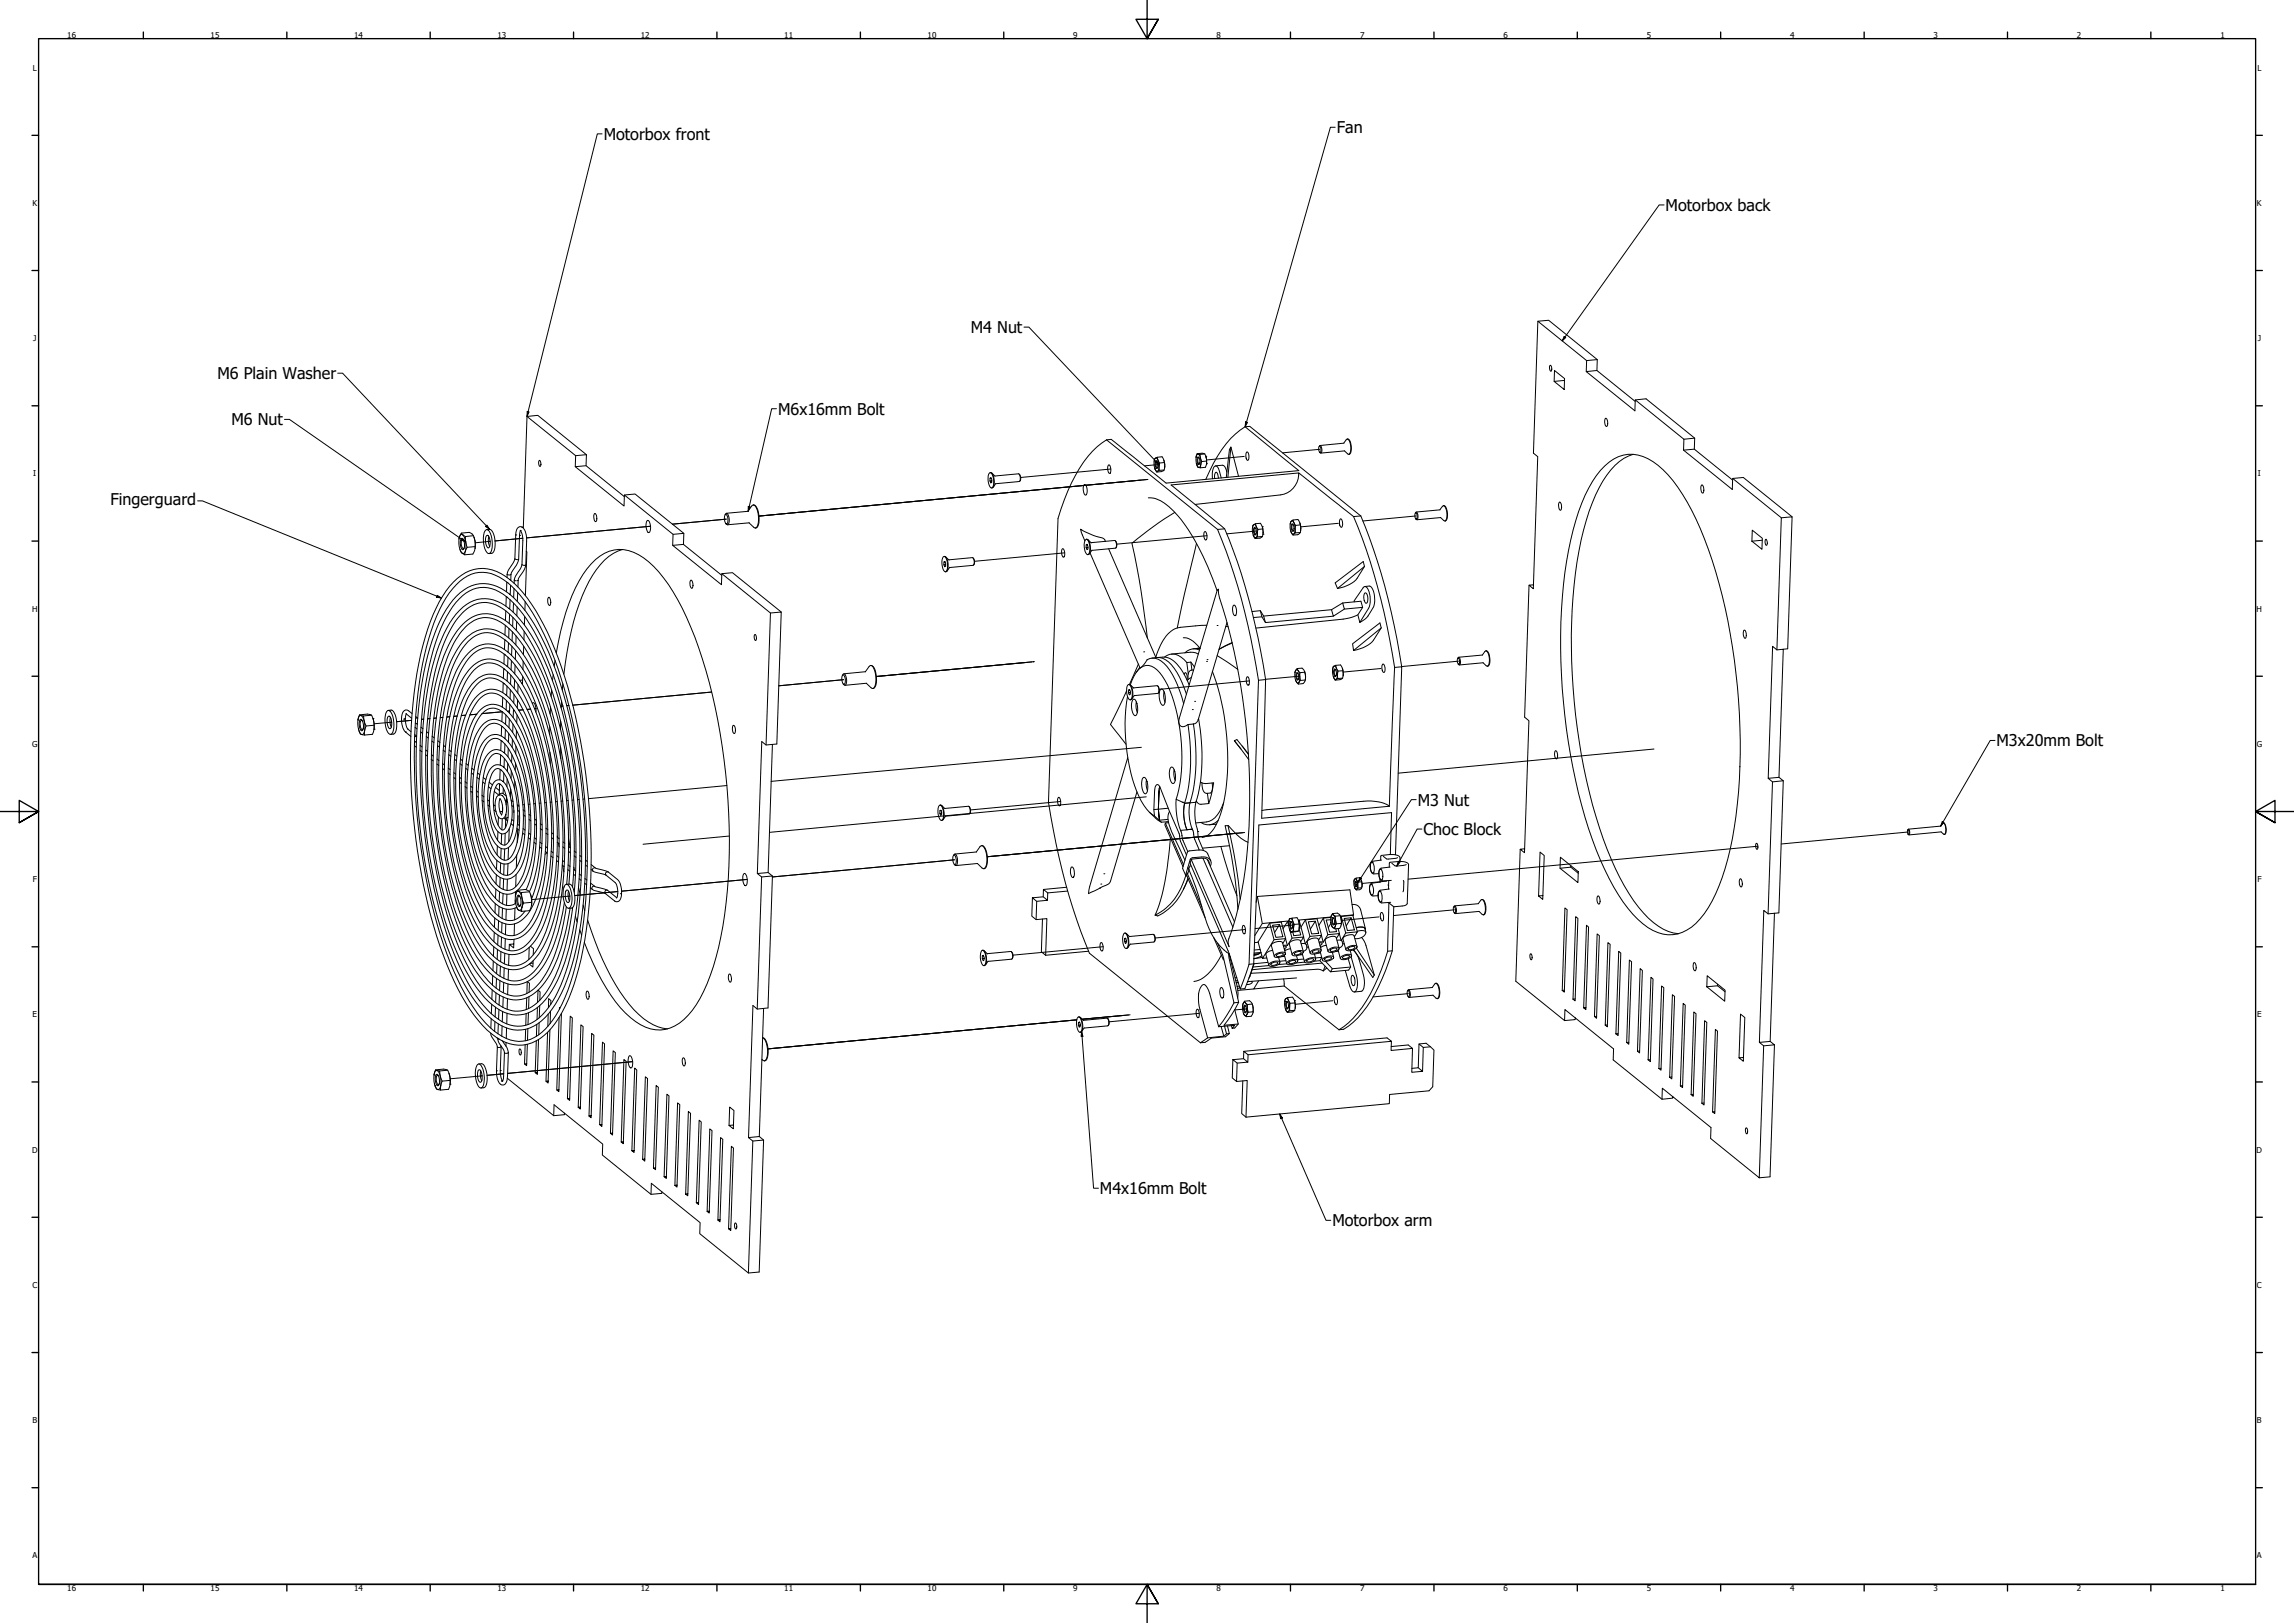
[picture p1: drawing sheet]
<svg xmlns="http://www.w3.org/2000/svg" width="1189mm" height="841mm" viewBox="0 0 1189 841" stroke-linecap="round" stroke-linejoin="round" font-family="sans-serif">
<defs><g id="words">
<g font-size="8.4">
<text x="693" y="69">Fan</text>
<text x="313" y="73">Motorbox front</text>
<text x="863" y="109">Motorbox back</text>
<text x="503" y="172">M4 Nut</text>
<text x="113" y="196">M6 Plain Washer</text>
<text x="403" y="215">M6x16mm Bolt</text>
<text x="120" y="220">M6 Nut</text>
<text x="57" y="262">Fingerguard</text>
<text x="1035" y="387">M3x20mm Bolt</text>
<text x="735" y="417">M3 Nut</text>
<text x="738" y="433">Choc Block</text>
<text x="570" y="619">M4x16mm Bolt</text>
<text x="690" y="635">Motorbox arm</text>
</g>
<g font-size="4.2">
<text x="35" y="20">16</text>
<text x="109" y="20">15</text>
<text x="184" y="20">14</text>
<text x="258" y="20">13</text>
<text x="332" y="20">12</text>
<text x="406" y="20">11</text>
<text x="481" y="20">10</text>
<text x="556" y="20">9</text>
<text x="630" y="20">8</text>
<text x="705" y="20">7</text>
<text x="779" y="20">6</text>
<text x="853" y="20">5</text>
<text x="928" y="20">4</text>
<text x="1002" y="20">3</text>
<text x="1076" y="20">2</text>
<text x="1151" y="20">1</text>
<text x="17" y="37">L</text>
<text x="1170" y="37">L</text>
<text x="17" y="107">K</text>
<text x="1170" y="107">K</text>
<text x="17" y="177">J</text>
<text x="1170" y="177">J</text>
<text x="17" y="247">I</text>
<text x="1170" y="247">I</text>
<text x="17" y="317">H</text>
<text x="1169" y="317">H</text>
<text x="17" y="387">G</text>
<text x="1170" y="387">G</text>
<text x="17" y="457">F</text>
<text x="1170" y="457">F</text>
<text x="17" y="527">E</text>
<text x="1170" y="527">E</text>
<text x="17" y="597">D</text>
<text x="1169" y="597">D</text>
<text x="17" y="667">C</text>
<text x="1170" y="667">C</text>
<text x="17" y="737">B</text>
<text x="1170" y="737">B</text>
<text x="17" y="807">A</text>
<text x="1170" y="807">A</text>
<text x="35" y="824">16</text>
<text x="109" y="824">15</text>
<text x="184" y="824">14</text>
<text x="258" y="824">13</text>
<text x="332" y="824">12</text>
<text x="406" y="824">11</text>
<text x="481" y="824">10</text>
<text x="556" y="824">9</text>
<text x="630" y="824">8</text>
<text x="705" y="824">7</text>
<text x="779" y="824">6</text>
<text x="853" y="824">5</text>
<text x="928" y="824">4</text>
<text x="1002" y="824">3</text>
<text x="1076" y="824">2</text>
<text x="1151" y="824">1</text>
</g>
</g></defs>
<!-- layer: Tweak Trail (ANSI) -->
<g fill="none" stroke="#000" stroke-width=".52">
<path d="M645 237l-20 1M684 233l-19 2M576 243l-47 4M591 249l-198 18M594 249l-201 18M595 248l-202 19M600 241h-7M271 279l-14 1M337 273l-64 6M376 269l-28 3M626 278l-47 4M651 275l-15 2"/>
<path d="M694 271l-20 2M734 267l-28 3M254 281h-8M552 286l-47 5M369 359l-72 6M437 352l-33 3M536 343l-82 8 81-8M648 353l-47 4M673 350l-17 2M716 346l-20 2M756 343l-30 2M203 374l-9 1"/>
<path d="M213 373l-7 1M220 373h-2M223 372h-1M226 372h-1M229 372h-1M233 371l-1 1M237 371h-2M241 371h-2M247 370h-3M260 369l-10 1M264 368l-1 1M266 368h1"/>
<path d="M271 368h-2M275 367l-2 1M278 367h-1M292 366h-1M295 366h-1M592 387l-192 18M857 388l-132 13M269 417h-1M272 417h-1M275 417h-1M277 416v1M280 416h-1"/>
<path d="M283 416h-1M286 416h-1M289 415h-1M292 415h-1M294 415h.1M297 415h-1M300 414h-1M303 414h-1M377 407l-72 7M550 415l-47 5M594 413l-195 18M378 433l-45 4"/>
<path d="M645 431l-133 13M911 438l-181 18M989 431l-66 6M387 456l-65 6M400 454l95-8zM719 457l-13 1M295 464l-19 2M320 462l-22 2M670 479l-20 2M715 475l-20 2M754 471l-32 3M572 491l-47 4"/>
<path d="M645 482l-46 4M691 519l-20 1M730 515l-18 2M558 528l-160 16M582 526l-21 2M585 526l-24 2M586 526l-25 2M622 525l-47 4M646 523h-6M249 557h1l-17 2M261 556l-9 1M328 550l-65 6"/>
</g>
<!-- layer: Visible (ANSI) -->
<g fill="none" stroke="#000" stroke-width=".52">
<path d="M797 166l-2 69 2 2-2 68-3-2h3M803 189a1.8 1.8 0 0 1 1 3zM806 192l5 4v6l-6-4zM811 197l-6 1M822 193l25 20v-6h6l25 20M822 187v6l6-1 19 16M822 187l6-1v6M828 186l-25-20h-6l25 21M273 216l25 20h6v5M832 217a3 3 0 0 1 1 4l-1-2zM847 207l26 21M279 239a1.8 1.8 0 0 1 1 3z"/>
<path d="M298 236v6l6-1 20 16M304 236l-25-21-6 1-2 58M573 228a59 59 0 0 0-21 31l-4 10-5 147a332 332 0 0 0 22 78l57 46M573 228h3l28 22 69-6-28-23a54 54 0 0 0-20 27M573 228l58 46M598 239v-1l2-1v1a4 4 0 0 1 1 5v1h-1M598 239h.1M599 237a5 5 0 0 1 1 7 6 6 0 0 1-1-7zM599 239a2.4 2.4 0 0 1 0 4v-2zM600 239l-1 1v1l1 1M600 237h2l1 2 1 3M603 238l1 4"/>
<path d="M603 240h-2M620 237v-2h2v2a4 4 0 0 1 0 5h-1l-1-1M620 236l1-1a5 5 0 0 1 0 7 6 6 0 0 1-1-6zM620 235h4l1 2M621 237a2.3 2.3 0 0 1 0 4l-1-2zM621 237v1v1v1h1M624 235h-2M625 236v1M625 237v3M625 237v3v2h-3M625 239h-2M638 232l-2 15"/>
<path d="M645 221h3l57 46M646 234a2.5 2.5 0 0 1 1 5l-1-2zM684 231a2.2 2.2 0 0 1 0 4v-1M684 231a1.9 1.9 0 0 1 0 3zM684 231l12-1 2-2a6 6 0 0 1 1 7l-2-1-12 1M698 227a5 5 0 0 1 2 7l-1 1M846 235a31 31 0 0 0-17 18 160 160 0 0 0-14 63 311 311 0 0 0 20 129 78 78 0 0 0 24 35 21 21 0 0 0 11 4M872 233l26 21v-6l5-1 26 21M873 228l-1 5h6l20 16M873 228l5-1v6M298 242l25 20 1-5 5-1 25 20M324 257l25 20 5-1v6"/>
<path d="M513 245a6 6 0 0 1 1 8 7 7 0 0 1-1-8zM513 248v1M513 245a5 5 0 0 1 2 7l-1 1M514 248h-1h1v1l-1 1v-1h1M514 245l2 2M516 247l12-1a3 3 0 0 1 0 4l-12 1-1 2M528 246l1 2v1M562 251a3 3 0 0 1 0 6l-1-4zM574 241a3 3 0 0 1 1 4l-1-1zM595 258a21 21 0 0 1 16 10 126 126 0 0 1 20 38M598 243l2 2v-1M603 244h-2"/>
<path d="M604 242h.1M604 242l-1 2-3 1M630 241h4a4 4 0 0 1 2 4M631 248l-1-3-1 1 1 2M633 248l-2-6-1-1-1 1-1 2v4M642 247l-4-15-1 1-1 14M673 245l28 23a338 338 0 0 1 22 78M832 241a19 19 0 0 1 27 0 98 98 0 0 1 26 44 311 311 0 0 1 12 155 78 78 0 0 1-18 38 19 19 0 0 1-28 1 94 94 0 0 1-24-38 313 313 0 0 1-14-156 92 92 0 0 1 17-41zM882 251a3 3 0 0 1 0 5l-1-3zM898 248l25 20M239 277a5 5 0 0 1 2 6l-1 4a5 5 0 0 1-2-7zM239 279a5 5 0 0 1 1 6 5 5 0 0 1-1-6z"/>
<path d="M239 276h4a8 8 0 0 1 3 10l-1 1h-4M240 277l-1-1-1 3M240 277l1 1 1 6-1 3-2-1-1-1M240 280v-1a3 3 0 0 0 0 5h1M245 278h-4M246 278v6M252 275v-1a11 11 0 0 1 2 13h-1a8 8 0 0 1-2-9v-2zM252 278l1-1a5 5 0 0 1 0 7 6 6 0 0 1-1-6zM252 274h2a10 10 0 0 1 2 12l-1 1h-2M253 278v3l1 2M270 275l1 4v14M270 275l-1 15"/>
<path d="M271 273a8 8 0 0 1 2 7l-1 13M271 273a2.9 2.9 0 0 0-3 1 2.9 2.9 0 0 0-1 3v13M308 266a3 3 0 0 1 1 4l-1-2zM335 270h1a5 5 0 0 1 0 6 5 5 0 0 1-1-6zM349 277v6l5-1 20 16M376 267a3 3 0 0 1 0 4l-1-2zM376 267v-1a5 5 0 0 1 1 6l-1-1M388 265l2-3a6 6 0 0 1 3 7v2l-1 3-4-3M388 265l-11 1M388 271l-11 1M390 262a6 6 0 0 1 3 6v4l-2 2M563 280v-1a6 6 0 0 1 1 8 7 7 0 0 1-1-7z"/>
<path d="M563 279a5 5 0 0 1 2 8h-1M564 280l2 1M609 266l-8 5-14 11v3a445 445 0 0 1 8 46M619 261l45-5a11 11 0 0 0 9-11l-66 6 28 23a332 332 0 0 1 21 78M624 275a2.7 2.7 0 0 1 1 5l-1-2zM631 274a332 332 0 0 1 21 79M635 274h-4M649 273v-1l2-1v2a2.7 2.7 0 0 1 1 3v2l-1 1M649 273h.1M649 272h1a5 5 0 0 1 1 7 6 6 0 0 1-2-7zM649 277l1 2h1M650 273a2.8 2.8 0 0 1 0 4v-1z"/>
<path d="M651 271h2l1 2 1 3M651 274h-1v2v1h1M654 273l1 3M654 278h-2M654 274h-2M655 276l-1 2-4 1M655 276v1M669 272v-2l1-1v1a8 8 0 0 1 1 6l-1 1-1-1M669 275h.1M669 275v1M669 270a4 4 0 0 1 2 6l-1 1a4 4 0 0 1-1-7zM669 271a2.4 2.4 0 0 1 1 4l-1-2z"/>
<path d="M670 269h3l1 2v3M670 272v2v1h1M674 271v3M674 272h-3M674 276h-3M674 275h.1M674 274v2l-1 1h-3M674 274v1M695 269a2.9 2.9 0 0 1 0 4l-1-2zM705 267a332 332 0 0 1 21 79M705 267l-4 1M733 266h1a2.2 2.2 0 0 1 0 3"/>
<path d="M733 266a1.9 1.9 0 0 1 1 3zM746 264l2-2a6 6 0 0 1 1 8l-2-2-13 1M746 264l-12 1M748 262a5 5 0 0 1 2 7l-1 1M808 260a3 3 0 0 1 1 4l-1-2zM908 275l5 4v6l-5-5zM913 280h-5M915 279l1 3-1 1v-2zM246 283l-4 1M263 298h2M263 298v1M265 298v3"/>
<path d="M267 290h2M267 290l-4 8M269 290l-4 8M271 293h1M271 293l-4 8M272 293l-3 8M273 286l-1 23M323 285a30 30 0 0 0-18 16 137 137 0 0 0-13 48M349 283l25 20v-6h6l25 20M374 297l25 21 6-1-2 69h-6l-2-2-3 69 6-1 2 2M489 289v-1a6 6 0 0 1 1 8 7 7 0 0 1-1-7zM489 291v2"/>
<path d="M489 288a6 6 0 0 1 1 8M490 291h-1h1v1v2l-1-1h1M490 289l2 1M492 290l12-1a3 3 0 0 1 0 4l-12 1M492 294l-1 2M504 289l1 1v3M551 284a2.6 2.6 0 0 1 0 5l-1-3zM562 280l-2-6 6 3 6 2 1 2M563 282v2M563 282l1 1-1 2v-1h1M565 286l26 60 1-1a6 6 0 0 1 10-2 39 39 0 0 1 11 22M565 281l13-1a3 3 0 0 1 0 4l-12 1"/>
<path d="M566 285l-1 2M575 284l24 57M578 280l1 2-1 2M620 282l-10 43M707 294l-4 6a17 17 0 0 1-10 5M707 294v-3l-15 11 1 3M707 294l-14 11M235 302a20 20 0 0 1 29-2 95 95 0 0 1 25 41 306 306 0 0 1 12 156 83 83 0 0 1-17 38 20 20 0 0 1-29 1 94 94 0 0 1-25-41 306 306 0 0 1-12-156 82 82 0 0 1 17-37zM236 303a18 18 0 0 1 27-1 95 95 0 0 1 24 40 304 304 0 0 1 12 155 72 72 0 0 1-18 38 18 18 0 0 1-25-1 95 95 0 0 1-24-40 303 303 0 0 1-12-154 79 79 0 0 1 16-37zM237 309a19 19 0 0 1 27-1 90 90 0 0 1 23 38 286 286 0 0 1 12 146 69 69 0 0 1-18 37 19 19 0 0 1-26-1 91 91 0 0 1-23-38 287 287 0 0 1-11-146 77 77 0 0 1 16-35zM238 310a17 17 0 0 1 25-1 92 92 0 0 1 24 42 285 285 0 0 1 10 141 68 68 0 0 1-18 35 17 17 0 0 1-23 0 87 87 0 0 1-23-37 283 283 0 0 1-10-145 74 74 0 0 1 15-35zM238 316a17 17 0 0 1 26-1 83 83 0 0 1 22 36 266 266 0 0 1 10 136 65 65 0 0 1-17 34 17 17 0 0 1-24 0 84 84 0 0 1-22-36 267 267 0 0 1-10-136 72 72 0 0 1 15-33z"/>
<path d="M262 317v5M262 309v5M263 302v5M264 318v5M264 311v5M265 303l-1 5M266 320v5M266 312v5M266 305v5M267 301h.1M267 301l-1 1M268 314v5"/>
<path d="M268 307v5M269 301h-1M269 301l-1 3M272 319v5M272 312v4M284 310a3 3 0 0 1 1 4l-1-2zM358 301a3 3 0 0 1 1 4l-1-2zM399 318l-2 68M631 306v-1l1 3a335 335 0 0 1 11 158l-5 17a9 9 0 0 0-1 8l-20-46M631 306l-20 66a2.8 2.8 0 0 0 1 4 2.8 2.8 0 0 0 4-1h2M639 314a3 3 0 0 1 1 5l-1-3zM649 317l4-1 1 4"/>
<path d="M653 316l2 3 1 4M690 316l-35 3M691 319l-35 4-2-3h-4M696 312l-6 4 1 3 6-3M702 312l4-7 1-1a10 10 0 0 1 2 11l-4 8-1-4 2-4-1-3h-9l1 4 9-1M704 319l-8 2-45 4M707 308v-1a4 4 0 0 1 1 6l-1-3zM707 304h3a9 9 0 0 1 2 10l-4 6-3 3M792 303l-2 69 2 1-2 69-2-2h2M243 333a13 13 0 0 1 19-1 81 81 0 0 1 21 37 224 224 0 0 1 5 111 46 46 0 0 1-14 26 14 14 0 0 1-19-3 90 90 0 0 1-20-39 224 224 0 0 1-4-108 54 54 0 0 1 12-23zM243 339a14 14 0 0 1 22 0 87 87 0 0 1 19 40 201 201 0 0 1 3 99 37 37 0 0 1-15 23 16 16 0 0 1-19-5 109 109 0 0 1-21-50 197 197 0 0 1 1-88 47 47 0 0 1 10-19zM244 340a12 12 0 0 1 19 1 93 93 0 0 1 21 43 203 203 0 0 1 1 91 42 42 0 0 1-12 23 12 12 0 0 1-17-2 92 92 0 0 1-20-43 203 203 0 0 1-2-91 49 49 0 0 1 10-22z"/>
<path d="M261 339v5M262 331l-1 6M262 324v5M264 333l-1 5M264 326v5M265 335v5M266 327l-1 5M267 337v5M267 330v4M268 322v5M271 335v4M272 327v5"/>
<path d="M288 338a102 102 0 0 1 16-43 20 20 0 0 1 27-8 71 71 0 0 1 25 33 306 306 0 0 1 21 135 154 154 0 0 1-14 62 27 27 0 0 1-21 17 28 28 0 0 1-20-12 116 116 0 0 1-19-34M391 329a1.8 1.8 0 0 1 0 3zM607 339l10-1 4 1M613 330a11 11 0 0 1 9 6h-2M621 336h1M621 336h-3M622 337l-4-1-4 2M622 336h-1M625 324l-13 1a16 16 0 0 0-12 12l-1 4M631 340l10 7M635 325h1M636 323l-15 50"/>
<path d="M639 333l-7 3 7-3M716 325l-15 12v-3l14-11 1 2-4 7a17 17 0 0 1-11 5M770 337a5 5 0 0 1 2 6l-1 2M904 327a3 3 0 0 1 0 4l-1-3zM924 336l-2 67h-6l3-68 2 2 5-1 3-68h-6l-2 69M244 346a13 13 0 0 1 20 0 85 85 0 0 1 19 40 182 182 0 0 1 1 86 32 32 0 0 1-14 22 16 16 0 0 1-18-7 115 115 0 0 1-19-55 160 160 0 0 1 4-73l3-7zM246 347a11 11 0 0 1 17 1 82 82 0 0 1 18 39 181 181 0 0 1 1 85 30 30 0 0 1-13 20 14 14 0 0 1-15-7 115 115 0 0 1-19-53 158 158 0 0 1 4-72l2-7zM246 353a12 12 0 0 1 18 1 78 78 0 0 1 17 39 160 160 0 0 1 0 76 24 24 0 0 1-14 18 16 16 0 0 1-15-9 126 126 0 0 1-18-61 121 121 0 0 1 7-56zM247 355a10 10 0 0 1 15 0 78 78 0 0 1 18 38 157 157 0 0 1-1 75 23 23 0 0 1-12 17 14 14 0 0 1-14-8 123 123 0 0 1-17-60 119 119 0 0 1 6-55zM261 354v5M261 346v6M263 356v4"/>
<path d="M263 348v5M263 341v4M264 357v5M265 350v5M265 342v5M266 360v4M267 352v5M267 345v4M268 355v4M271 352l-2 1M271 350v4h-1M271 343v4"/>
<path d="M286 358v3M287 350l-1 3M288 342l-1 3M292 354l-1 4M437 350a3 3 0 0 1 0 5l-1-3zM437 350v-1a5 5 0 0 1 1 6l-1-1M448 348l3-3a4 4 0 0 1 3 4v4l-1 3-1 1-3-3M449 348l-12 1M449 354l-11 1M451 345a8 8 0 0 1 3 9v2l-2 1M584 358l-8 17 8 11M585 355a6 6 0 0 1 1 8 7 7 0 0 1-1-8z"/>
<path d="M585 358v1M585 355a5 5 0 0 1 2 7l-1 1M585 358v-1l1 1-1 2v-1h1M586 355l2-5a7 7 0 0 1 6-5 7 7 0 0 1 7 4 73 73 0 0 1 11 40 90 90 0 0 1-3 27l1 9 2 5M586 355l2 2M587 356l13-1a3 3 0 0 1 0 4l-12 1-1 2M590 344l-5 11M591 346l-2 2M597 341a11 11 0 0 1 13 7l5 12M600 341a11 11 0 0 1 12 6l4 8M600 355l1 3-1 1M601 357h1a6 6 0 0 1 1 9 7 7 0 0 1-2-9z"/>
<path d="M603 358l1 6M604 340a8 8 0 0 1 11 3M614 350v-1l1 1v2M615 343l1 6M617 343l2 3M617 343h-2M617 343l1 4M617 351l-2 2M619 347a3 3 0 0 0-3 5M628 348a127 127 0 0 1 5 73 18 18 0 0 1-9 13h-1M646 351a3 3 0 0 1 1 4l-1-1zM652 353l-5 147"/>
<path d="M656 352l-2 72 66-6M656 352l-4 1M671 348l1-2 1 2a2.2 2.2 0 0 1 1 3 2 2 0 0 1-1 3M671 348h.1M671 348v1M671 353l2 1M672 347a5 5 0 0 1 1 7 6 6 0 0 1-1-7zM672 349a2.2 2.2 0 0 1 0 3v-1zM672 346h3a6 6 0 0 1 0 8h-2M673 349h-1v2v1h1M676 348v4l-2 1M676 348l-2 1"/>
<path d="M691 347v-2h1l1 1a2.7 2.7 0 0 1 0 4v2h-1l-1-1M691 347h.1M691 346v-1a5 5 0 0 1 1 7 6 6 0 0 1-1-6zM691 351h.1M692 347a2.4 2.4 0 0 1 0 3l-1-2zM692 345h3l1 2v2M692 347v1v1v1h1M696 346v3M696 351l-3 1M696 348h-3M696 350h.1M696 349l-1 3h-3"/>
<path d="M696 349v1M717 344a2.9 2.9 0 0 1 0 4l-1-2zM723 346h3l-3 97M723 346l-3 72M755 341h1a2.2 2.2 0 0 1 0 3M755 341a1.9 1.9 0 0 1 1 3zM756 341l12-2 2-2a6 6 0 0 1 1 8l-2-2-13 2M185 373l1-3 2 1 1 3a4 4 0 0 1 0 5v2l-2-1-1-1M186 379h.1M186 371h1a6 6 0 0 1 2 6l-1 4a6 6 0 0 1-2-8zM186 370h6l2 3M187 373a4 4 0 0 1 0 6 5 5 0 0 1 0-6z"/>
<path d="M188 374v-1a3 3 0 0 0 0 5M193 371h-5M193 372l1 1M194 373v5M194 373v4l-1 4h-4M194 376h-4M201 368a11 11 0 0 1 2 12v1a8 8 0 0 1-3-10zM201 371h1a5 5 0 0 1 0 7 6 6 0 0 1-1-7zM201 368h2a10 10 0 0 1 2 12l-3 1M202 372v2l1 3M211 370l2 2M211 370l-1 2-1 1h1l1 3v2"/>
<path d="M211 378h.1M211 378l2 1M214 370l-2-2a3 3 0 0 0-3 1 3 3 0 0 0-1 3 10 10 0 0 0 2 7l3 3M215 377l1 1M215 375h1M215 371l1 1h-1M216 375h.1M218 379l1 1M218 377l1 1M221 379l1 1M247 361a11 11 0 0 1 18 1 90 90 0 0 1 16 45 124 124 0 0 1-4 60 16 16 0 0 1-13 12 19 19 0 0 1-14-11 132 132 0 0 1-14-65 76 76 0 0 1 9-40zM252 377a7 7 0 0 1 11 2 80 80 0 0 1 12 44 63 63 0 0 1-6 35 7 7 0 0 1-12 0 71 71 0 0 1-13-38 77 77 0 0 1 5-40z"/>
<path d="M260 376v5M260 369v5M261 361l-1 5M262 378v5M262 370v5M262 363v5M264 373v4M264 365v5M266 375v5M266 368v4M268 378v5M268 370v5"/>
<path d="M268 363v4M276 364h1v1l1 4M285 377v4M285 366v4M291 374l-1 4M291 363v4M380 376a3 3 0 0 1 0 4v-2zM584 361a94 94 0 0 0 8 54l4 6 2 2M587 363l1-1a7 7 0 0 1 1 8v1a5 5 0 0 1-2-8zM589 364v5M616 375a103 103 0 0 1-3 44l1 6 1 5M618 375h.1"/>
<path d="M618 375a95 95 0 0 1-1 41M621 373l-1 1-2 1M621 373h.1M621 372a102 102 0 0 1-2 47v5l2 6a21 21 0 0 0 3 11M215 386l1 1M215 384h.1M215 384l1 1M215 381h1M216 382h-1M218 389l1 1M218 386l1 1M221 391l1 1"/>
<path d="M221 389h1M221 382h1M224 393v1M224 391l1 1M224 384l1 1M224 382h1M226 396l1 1M227 393v1M227 386l1 1M227 384l1 1M229 398l1 1M229 396h1"/>
<path d="M230 389l1 1M230 386l1 1M232 398l1 1M233 391l1 1M233 389h1M236 393l1 1M236 391l1 1M238 396l1 1M239 393l1 1M241 398l1 1M242 396l1 1M245 398l1 1"/>
<path d="M251 384a7 7 0 0 1 12 0 64 64 0 0 1 11 34 62 62 0 0 1-5 33 7 7 0 0 1-13 1 62 62 0 0 1-11-34 62 62 0 0 1 5-33zM253 385a5 5 0 0 1 8 0 63 63 0 0 1 11 37 50 50 0 0 1-6 29 5 5 0 0 1-8 0 63 63 0 0 1-11-37 51 51 0 0 1 6-29zM253 391a6 6 0 0 1 10 1 64 64 0 0 1 5 51 7 7 0 0 1-6 5 7 7 0 0 1-6-4 63 63 0 0 1-5-50zM254 398a5 5 0 0 1 9 1 47 47 0 0 1 3 37 5 5 0 0 1-4 4 5 5 0 0 1-5-3 45 45 0 0 1-3-38zM255 391a4 4 0 0 1 7 3 62 62 0 0 1 4 48 5 5 0 0 1-4 4 5 5 0 0 1-5-3 62 62 0 0 1-4-49zM256 399a3 3 0 0 1 5 1 44 44 0 0 1 3 36 3 3 0 0 1-3 2 3 3 0 0 1-3-2 44 44 0 0 1-3-36zM259 399v5M259 391v5M260 384v5M261 393v5M262 385l-1 5M263 396v4"/>
<path d="M263 388v4M264 380v5M265 400v3M265 391v4M266 383l-1 4M267 395v4M267 387v4M285 390v6M291 387v6M400 386l-2 66M584 393l-19 66-1 4 11-6 14-47M607 398v-1a6 6 0 0 1 1 9 7 7 0 0 1-1-8z"/>
<path d="M609 399v5M640 384l7 10M643 388l-3-4 1-1 6 8M644 387l3 4M806 389a3 3 0 0 1 1 4l-1-2zM232 401h1M235 403l1 1M235 400l1 1M238 405l1 1M238 403l1 1M241 408h1M241 405l1 1"/>
<path d="M244 410l1 1M244 407l1 1M244 401h1M247 410l1 1M247 412l1 1M247 403l1 1M247 401h2M250 412l1 1M250 415l1 1M250 405l1 1M250 403l2 1M253 415h1"/>
<path d="M253 417l1 1M253 408l1 1M253 405l2 2M256 417l1 1M256 420l1 1M256 405a4 4 0 0 1 6 2 28 28 0 0 1 1 24 4 4 0 0 1-4 1 4 4 0 0 1-3-3 28 28 0 0 1 0-24zM256 410l3 2M257 408l2 2M257 413a2.4 2.4 0 0 1 3-1 2.4 2.4 0 0 1 2 2 8 8 0 0 1-2 10 6 6 0 0 1-3-6zM258 407a2.1 2.1 0 0 1 2 0 2.1 2.1 0 0 1 1 2 25 25 0 0 1 0 21 2.9 2.9 0 0 1-3-3 26 26 0 0 1 0-20zM259 412l1-1 2 2M259 406v6"/>
<path d="M259 414a10 10 0 0 1 1 8M259 414a10 10 0 0 0 1 8M260 418v3h-1M261 408v3M261 401v4M262 415h.1M263 413v2v-1M263 404v4M263 416v-1l-1 2M265 409l-1 4M265 415h1M265 417l1 1"/>
<path d="M267 405v4M268 417l1 1M268 420l1 1M271 420h1M487 417a6 6 0 0 1 1 8 7 7 0 0 1-1-8zM487 417a5 5 0 0 1 2 7l-1 1M488 417l2 2M490 419l12-1a3 3 0 0 1 0 4l-12 1M502 418l1 1v3M549 413a3 3 0 0 1 0 5l-1-2zM592 403h1a6 6 0 0 1 1 8 7 7 0 0 1-2-8zM594 404l1 6"/>
<path d="M601 408a57 57 0 0 0 0 17 47 47 0 0 1 0-17zM605 419l-7 1M610 414l4 2M614 416a24 24 0 0 0 1 14M614 416h.1M617 416a32 32 0 0 0 2 16l3 8M617 416h-3M620 416h-6M620 415l2 2 4-1M622 405l3 1h4l-3 10M623 406a4 4 0 0 0 1 4 4 4 0 0 0 4 1v-3v-2M626 411v5"/>
<path d="M634 416a13 13 0 0 1-14 10M720 418a18 18 0 0 0-13-3l-53 5M919 405l-3 69M922 403l2 2h-5l-3-2M924 405l-2 68-6 1-2-2-2 68h5l3-67M258 438v5M258 431v4M258 423v5M260 440v5M260 432v5M260 424v6M261 424l1 1"/>
<path d="M262 440l-1 6M262 432v6M262 425v4M262 422h.1M262 424l1 1M262 422v2M262 424v1M263 424h-1M264 439l-1 6M264 429v7M265 427l1 1M265 425h1"/>
<path d="M266 420v1M268 429l1 1M268 427l1 1M268 430v6M268 423v4M271 432l1 1M271 429l1 1M271 422l1 1M274 434l1 1M274 432l1 1M274 422l1 1M274 425h1"/>
<path d="M277 436l1 1M277 434l1 1M277 427l1 1M277 424l1 1M280 439l1 1M280 436l1 1M280 429l1 1M280 427l1 1M283 439h.1M283 439l1 1M283 432h1M283 429l1 1"/>
<path d="M286 434l1 1M286 432h1M289 433v1M289 436l1 1M289 434l1 1M289 437l1 2M292 439l1 1M292 436l1 1M295 434v5M295 439h1M487 420v1M488 420h-1h1v1l-1 2v-2h1"/>
<path d="M490 423l-1 2M509 438a5 5 0 0 1 3 7l-1 4-1 1M596 421l6 5M598 423v-13l1-2 1-1 1 1 10 24 1 4 3 7M598 423l4 3M604 426v2l9 21M605 425h-4M605 426h-3M606 426h-2l9 22M606 420l-1 3 1 5 8 18M607 434a128 128 0 0 1-8 40 31 31 0 0 0 16-20M612 430l1 3"/>
<path d="M613 433h.1M613 433l3 8M615 430h3h-6M630 427h-3M631 425a7 7 0 0 1-9 1M633 439l8 25M636 428a258 258 0 0 1 7 38M637 438l-14 2M647 436a31 31 0 0 1-11-8h-1a256 256 0 0 1 7 43M910 437a1.8 1.8 0 0 1 0 3zM989 430a1.6 1.6 0 0 1 0 3v-1M989 430v1v1v-1z"/>
<path d="M989 430l17-2 1-2a5 5 0 0 1 1 6l-2-1-17 2M1007 426a4 4 0 0 1 1 6M257 453v5M257 446v5M259 455v5M259 447v5M261 455v6M261 448v5M263 456v5M263 448v6M267 453v6M268 443v7"/>
<path d="M283 441l1 1M283 442v1M286 444h1M286 441l1 1M288 446l1 1M289 443l1 1M291 448l1 1M292 448v4M292 446v1M293 459l1-1a10 10 0 0 1 1 13 9 9 0 0 1-3-10zM294 451h1M294 448l1 1"/>
<path d="M295 441l1 1M295 458a244 244 0 0 0-17-110 51 51 0 0 0-21-27 14 14 0 0 0-18 6 92 92 0 0 0-14 45 246 246 0 0 0 15 115 57 57 0 0 0 20 27 15 15 0 0 0 21-6 88 88 0 0 0 12-38M297 460a247 247 0 0 0-17-113 55 55 0 0 0-20-27 16 16 0 0 0-22 6 93 93 0 0 0-15 46 245 245 0 0 0 16 118 53 53 0 0 0 22 27 17 17 0 0 0 21-8 89 89 0 0 0 13-38M297 453l1 1M297 449l1 2M297 451h1M298 444h1M298 441l1 1M300 455l1 1M300 453l1 1M300 446l1 1M301 443v1"/>
<path d="M303 458h1M303 455l1 1M303 448l1 1M303 446h1M306 458l2 1M306 451h1M306 448l3 2M307 451l7 2M308 450l-1 1M308 450l7 2M308 459h-1v2M308 459l7 2"/>
<path d="M314 453l5 5 1 4v3M315 452l5 4a8 8 0 0 1 2 7M315 452h-1v1M385 453h1a5 5 0 0 1 0 6 5 5 0 0 1-1-6zM392 453l3 1h5l-2 68-6 1-2-2-2 68h6l2 2M395 454l-3 69M494 443h1a4 4 0 0 1 0 6v-1M494 443a4 4 0 0 1 1 5l-1-2zM495 443l11-2 2-3a6 6 0 0 1 3 7v3l-1 2h-1l-2-3-12 2M553 460l-12 1M555 449a4 4 0 0 1 1 6l-1-2zM615 452v1l10 23"/>
<path d="M616 455a31 31 0 0 1-16 20l-1-1M616 449l5 16a58 58 0 0 0 10 23l6 6M616 456l-3 5M617 448l-2 4 8 18M623 445l16 35M626 446l14 32M627 448a3 3 0 0 0-5-3h-5v2l20 47M627 449a4 4 0 0 0 0-4 4 4 0 0 0-4-1l-6 1-3 8 1 1M627 446l-1-4-1-1a12 12 0 0 0-9 0l-1 1-2 8 1 4M702 457l1-2a5 5 0 0 1 0 5v1l-1-1M702 457h.1M702 460h.1"/>
<path d="M702 456a4 4 0 0 1 1 5 5 5 0 0 1-1-5zM702 457a1.5 1.5 0 0 1 0 2zM703 455h2l1 3M703 457a1.1 1.1 0 0 0-1 1 1.1 1.1 0 0 0 1 1M706 456v2M706 457h-2M706 459h.1M706 458l-1 3h-2M706 458v1M710 458a4 4 0 0 1 1 6 4 4 0 0 1-1-6zM711 447a4 4 0 0 1 0 5l-1-2zM715 451a4 4 0 0 1 1 5 4 4 0 0 1-1-5z"/>
<path d="M715 456v1M716 446v-3h4a5 5 0 0 1 6 2l-1 1M716 457l-5 1a4 4 0 0 0 1 6h2M716 446h-5a4 4 0 0 0 1 7h3M717 444l2 1 5-1M719 459h1M720 456v5M720 447v2M720 447l5-1a5 5 0 0 1 5 2l-1 20-1 1-5 1-3-2M720 449l-4 1a4 4 0 0 0 0 6h5M721 443v-22l-69 7-2 71M721 447l3 2 5-1"/>
<path d="M727 456v6M788 440l-2 68 25 21M809 444l9 8v5l-10-7zM814 449l-6 1M814 449l4 4M902 455a3 3 0 0 1 0 5l-1-2zM256 476v5M257 468v5M257 461v5M258 477v5M259 470l-1 5M259 462v5"/>
<path d="M260 478v5M260 471v5M261 463l-1 5M262 479v5M262 471v6M263 463v6M267 479l-1 6M267 471v6M267 466v2M267 464l1-3 2 1 1 3a4 4 0 0 1 0 5M267 462v2M267 464h.1"/>
<path d="M268 470v1l2 1 1-2M268 462a8 8 0 0 1 1 10 8 8 0 0 1-1-10zM268 461a39 39 0 0 0 9-25 103 103 0 0 0-10-54 15 15 0 0 0-11-9 12 12 0 0 0-10 9 103 103 0 0 0 2 62 29 29 0 0 0 13 19h3l4-2h5a8 8 0 0 1 2 9l-1 2h-4M268 464a4 4 0 0 1 1 6 5 5 0 0 1-1-6zM269 465v-1a3 3 0 0 0 1 5M273 461a103 103 0 0 0 3-54 72 72 0 0 0-14-37 8 8 0 0 0-13 2 66 66 0 0 0-8 35 112 112 0 0 0 12 54 13 13 0 0 0 11 8l3-1M274 462a104 104 0 0 0 4-55 74 74 0 0 0-15-38 10 10 0 0 0-17 3 86 86 0 0 0-6 46 97 97 0 0 0 13 47 11 11 0 0 0 15 5M274 462h-4M275 463v6M275 466a122 122 0 0 0 4-62 90 90 0 0 0-15-39 10 10 0 0 0-14-4 37 37 0 0 0-10 23 147 147 0 0 0 9 79 24 24 0 0 0 14 14 9 9 0 0 0 9-5M275 469h.1M276 468h-5"/>
<path d="M292 468a72 72 0 0 1-14 37 16 16 0 0 1-24-1 101 101 0 0 1-22-46 224 224 0 0 1-3-103 47 47 0 0 1 16-27 16 16 0 0 1 20 4 87 87 0 0 1 20 37 238 238 0 0 1 9 89h1a9 9 0 0 1 3 10l-1 2-2 1M293 461h1a5 5 0 0 1 0 7 6 6 0 0 1-1-7zM295 462l-1 2 1 3M298 462a266 266 0 0 0-18-119 63 63 0 0 0-20-28 16 16 0 0 0-23 5 94 94 0 0 0-14 43 266 266 0 0 0 15 129 66 66 0 0 0 21 29 16 16 0 0 0 22-5 91 91 0 0 0 15-43l1-3M298 475l1 3M300 460l1 3M302 469l1 3M305 477a116 116 0 0 0 26 49l3 2a24 24 0 0 0 12 5M306 460l1 1M307 461l7 2M319 467h.1M320 465l-5-4h-1v2l5 4"/>
<path d="M322 463a2.9 2.9 0 0 1 0 3 2.9 2.9 0 0 1-3 1M535 465h6l2 1-6 1zM535 465v10l2 2 6-1-1 19M537 467v10M540 476v17l2 2M541 465v-4l2 2v3M553 462l-10 1M644 480a2.6 2.6 0 0 1 1 4l-1-2zM652 465l48-4 1 13-6 1v4M652 465l2 14-4 6M652 465l-1 3M658 478l2 9"/>
<path d="M660 479h3l2 6-4 1zM663 479l-2 4M667 478l1 2M668 477l-1 1-2 3M668 478v-2h2v1a2.7 2.7 0 0 1 0 4v2M668 477l-14 2M668 476h1a5 5 0 0 1 1 7 5 5 0 0 1-2-7zM669 478v-1a2.9 2.9 0 0 1 0 4zM670 478h-1v2v1h1M670 476h2l1 2v3M673 477l3 12M673 477v4"/>
<path d="M673 479h-2M677 477l2 8M678 478l4-1 1 7h-3zM682 477l-3 4M686 476l2 8M690 477h-3l2 6h4l-1-2M690 475l-4 1-2 4M690 475l1-2 1 1a9 9 0 0 1 0 7l-2-2M690 475l-17 2M690 475v1M690 478l-2 3M690 474a5 5 0 0 1 1 7 6 6 0 0 1-1-7z"/>
<path d="M690 476a2.2 2.2 0 0 1 1 3l-1-1zM691 473h2a6 6 0 0 1 1 8h-2M691 476l-1 1 1 2h1M695 475h-3M695 475l6-1 2 9M695 475l2 8-2 4M695 479h.1M695 479h-2M697 476h3l2 6h-4zM700 476l-2 4M701 469a4 4 0 0 1 4 3l3 9M701 469h.1"/>
<path d="M701 474v1M706 460h-2M711 464h.1M715 462a4 4 0 0 1 0 5 5 5 0 0 1 0-5zM716 473a2.5 2.5 0 0 1 0 4l-1-2zM720 468l-1 25M720 461h-5a4 4 0 0 0 1 7h5M722 470v23h-3M753 470h1a2.2 2.2 0 0 1 0 3M753 470a1.9 1.9 0 0 1 1 3zM754 469l12-1 2-2a6 6 0 0 1 1 8l-2-2-13 1M768 466a5 5 0 0 1 1 8"/>
<path d="M800 464h-3l3 2v-23l-2-1-1 22M811 470l1 1-1 43-1-1zM817 475l1 1-2 43-1-1zM828 464a3 3 0 0 1 1 5l-1-3zM256 498l-1 5M256 491v4M256 483v5M258 500l-1 5M258 492v5M258 485v5M260 493l-1 5M260 486v5"/>
<path d="M262 494l-1 5M262 486v6M264 495v5M264 489v4M266 487v4l-2-2h2M274 491v6M275 490l1 2v3M276 499h-1M276 498v3l-2-1M300 482l1 3M509 493v-1a6 6 0 0 1 1 8 7 7 0 0 1-1-7zM509 495v2"/>
<path d="M509 492a5 5 0 0 1 2 7v1h-1M510 495h-1h1v1v2l-1-1h1M510 493l2 1M512 494l12-1a3 3 0 0 1 0 4l-12 1M512 498l-1 2M524 493l1 2v2M564 493l-22 2M570 488a2.6 2.6 0 0 1 1 5l-1-2zM582 484h1a6 6 0 0 1 1 8 7 7 0 0 1-2-8zM583 486v2M583 484a6 6 0 0 1 1 7v1M583 486l1 1-1 2v-1h1"/>
<path d="M584 484l1 1M585 485l13-1a3 3 0 0 1 0 4l-12 1-2 2M598 484l1 2-1 2M629 486l5 11M631 489l3 6 6 25M633 495a22 22 0 0 1-14 14M637 494l5 25M637 494v1M637 494l4 17v6M637 494l6 18M638 496h-1M647 500l-4 12"/>
<path d="M650 499l-5 13h-2M650 499l-3 1M652 488h-2M652 494l-2 1M653 494h-3M653 492h-3M654 494l-4 1M654 495l-4 2 4-1M657 499h-7l-3 8M658 500a4 4 0 0 1 5-1 4 4 0 0 1-6 1zM659 500l2-1h1a2.2 2.2 0 0 1-3 1zM660 492l-4 2 2 6"/>
<path d="M661 495l4-2 1 1a4 4 0 0 1-6 2zM661 495l2-1h2a2.2 2.2 0 0 1-4 1zM663 496v3M665 489l1-3-6 1-6 10 3-1M665 490h2M665 490l2 1-1 1M666 492h.1M666 495l1 4M666 496h-2M666 494l-1-6a4 4 0 0 0-6 2l1 6M666 487l1 3M666 486l-2-8h-6l-6 10 2 9"/>
<path d="M666 498h-3M667 499l-5 1M667 499a4 4 0 0 1 6-1 4 4 0 0 1-6 1zM668 481l1 2h1M668 498h3a1.8 1.8 0 0 1-1 1 1.8 1.8 0 0 1-2 0zM668 482l2 4M669 492l-3 1M670 494a5 5 0 0 1 5-1 4 4 0 0 1-5 2zM671 494l2-1h1a2.2 2.2 0 0 1-3 1zM672 495l1 3M673 482l-3 1M673 481l1 3-4 1v-2"/>
<path d="M673 481v2h-4M673 481h.1M674 488l2-2h-6l-3 4M674 480l3-3 6-1 2 9M674 489h2M675 494l1 4M675 495h-1M675 493l-1-5a4 4 0 0 0-6 1l2 6M676 497h-4M676 499h-4M676 498a5 5 0 0 1 6-1 4 4 0 0 1-6 1zM676 489a2.2 2.2 0 0 1 1 2 2.2 2.2 0 0 1-2 2"/>
<path d="M677 498l1-1h3a1.9 1.9 0 0 1-2 1 1.9 1.9 0 0 1-2 0zM678 491h-1M680 493l2-1h3a4 4 0 0 1-6 2zM680 493l3-1a1.8 1.8 0 0 1-1 2 1.8 1.8 0 0 1-2-1zM681 498h3l5 6M681 494l1 3M683 487l2-2h-6l-3 4M684 488h2M684 489h1l-1 1M684 490v1M684 493l1 5M684 494h-1"/>
<path d="M685 492l-2-5a4 4 0 0 0-6 1l2 6M685 485l1 3M685 496l-1 2M685 496h-3M685 499l-36 4M686 497l4-2 1 1a4 4 0 0 1-6 1zM686 497l2-1h2a1.9 1.9 0 0 1-2 2 1.9 1.9 0 0 1-2-1zM687 490l-3 1M688 492a4 4 0 0 1 6-1 4 4 0 0 1-6 2zM689 492l2-1h2a1.9 1.9 0 0 1-2 2 1.9 1.9 0 0 1-2-1zM690 493l1 3M693 486l1-2h-6l-2 4"/>
<path d="M693 487l3 1v1l-2 2M693 481l2 6M693 492l2 5M694 493h-2M694 491l-2-5a4 4 0 0 0-5 1l1 6M695 496l3-1h2a4 4 0 0 1-5 2zM696 496l2-1h1a2.2 2.2 0 0 1-3 1zM697 489h-1M697 483h6l-1 2M698 491l4-1 1 1a4 4 0 0 1-6 1zM699 497l1 4-1 2-10 1 1-2-3-4M699 491h3a1.9 1.9 0 0 1-1 1 1.9 1.9 0 0 1-2-1z"/>
<path d="M700 493v2M700 496l3 9a9 9 0 0 1-1 9h-1l-1-2-3-9M701 492l1 1a28 28 0 0 1 4 20l-1 1h-3M702 492l9 15 1-2M703 491l9 14M703 491l-1-6a4 4 0 0 0-6 2l1 5M703 483l4-1a2.7 2.7 0 0 1-2 4h-3M706 486l2 4 4 15M708 482l-1-1h-4h4l1 2M719 493a77 77 0 0 1-23 39l-2 2M722 493a81 81 0 0 1-21 37l-5 3-2 1M793 494a1.7 1.7 0 0 1 0 3z"/>
<path d="M828 484l1 1-2 43-1-1zM833 488l1 1-1 43-1-1zM839 493l1 1-1 43-2-1zM844 497l2 1-2 43-1-1zM878 499a3 3 0 0 1 0 4l-1-2zM255 513v5M255 506v4M257 515v5M257 507v5M259 516v5M259 508v5M259 501v5"/>
<path d="M261 517v5M261 509v5M261 502v5M263 517v6M263 510v5M264 502l-1 6M273 517v6M273 509v6M273 509h1v5M274 517v6M280 518v-4l-1-1v6M304 514a3 3 0 0 1 1 4l-1-2z"/>
<path d="M378 505a3 3 0 0 1 0 4l-1-2zM633 512a4 4 0 0 1 1 5 5 5 0 0 1-1-5zM640 520l-8 12M641 507h-1M641 508h-1M642 509h-1M642 519l-8 12h8M642 519l-2 1M642 511h-1M643 512h-2M645 520a2.8 2.8 0 0 1 1 3v3a6 6 0 0 1-1-6zM645 519h3a6 6 0 0 1 0 8h-2"/>
<path d="M647 509h.1M648 506h.1M649 509l-1 1h-2M650 512l-9 1M652 508l-2 4 16-1M658 500l-9 1M665 507l1 4M666 511l28 23M666 519v-1l1-1 2 3-1 4-1 1-1-2M666 518v-1a5 5 0 0 1 1 7 6 6 0 0 1-1-6zM667 519a2.9 2.9 0 0 1 0 4l-1-2zM667 517h3l1 2v3"/>
<path d="M667 519v2v1h1M671 519v3M671 520h-2M672 507l-25 2M687 501l-1 2-3-1-35 2M688 502l-2 1M692 516a2.5 2.5 0 0 1 1 5l-1-2zM700 501l-10 1M701 506a3 3 0 0 1 1 5 4 4 0 0 1-1-5zM729 513h1a2.2 2.2 0 0 1 0 4v-1M729 513a1.9 1.9 0 0 1 1 3zM742 512l2-2a6 6 0 0 1 1 7l-2-1-13 1"/>
<path d="M742 512l-12 1M744 510a5 5 0 0 1 2 6l-1 1M811 513h-1M816 518h-1M850 502l1 1-1 43-1-1zM856 506l1 1-2 43-1-1zM861 511l1 1-1 43-1-1zM867 515l1 1-2 43-1-1zM872 520l1 1-1 43-1-1zM885 511h5l4 3M885 506l9 7v6l-9-8zM890 510v1"/>
<path d="M254 535l4 8M255 528l-1 5M255 520v5M256 529v5M257 522v5M258 538h.1M258 538l1 2 2 6 2-1M258 538l1 1M258 531v5M259 523l-1 5M260 532v5M260 539l3 4v2"/>
<path d="M260 524v5M263 533l-1 5M263 525v6M272 533v6M273 525l-1 6M274 533l-1 6M274 525v6M278 539l-1 17M278 531v6M279 522l-1 6M279 539v18l-2-1h2M279 530v6"/>
<path d="M280 521l-1 6M284 535l-1 25M284 525v7M285 534l-1 27-1-1h1M285 524v6M285 520v-2h-1v4M290 527l-1 38M290 522v1M291 525l-1 41-1-1h1M395 538a10 10 0 0 1 1 12l-1-1M395 538h.1M395 538a10 10 0 0 1 3 10l-1 1-1 1"/>
<path d="M396 523l-2 66M559 527a6 6 0 0 1 1 8 7 7 0 0 1-1-8zM559 530v1M559 527a5 5 0 0 1 2 7l-1 1M559 530l1 1-1 1v-1h1M560 527l2 2M561 529l13-1a3 3 0 0 1 0 4l-12 1M562 533l-1 2M574 528l1 2-1 1M620 523a3 3 0 0 1 1 4l-1-1zM626 538l-4 2M632 532l-5-17-1-3-2-2a7 7 0 0 0-3 8v4l5 16"/>
<path d="M633 532l1 5M635 532l1 4h1M636 536l-2 1-8 1M636 532l1 4-2 1-7 1-3 2h-3M638 531l1 2M640 523l2 8-2 2h-1l1-2-8 1M644 521l1-2 1 2v2a2.2 2.2 0 0 1 0 3M644 525l2 2v-1M645 521a2.8 2.8 0 0 1 0 4l-1-2zM646 521h-1a1.7 1.7 0 0 0 1 3M646 521l3-1v5M649 524l-2 1"/>
<path d="M666 523h.1M671 524h-3M671 522h.1M671 522v2l-4 1M721 540v4l11-1-2-2-9 1M816 528l-5 1v-6l25 21v5l25 21M822 522h-1l1 1 1-43-1-1-1 43M827 527h-1M833 531h-1M839 536h-2M878 524l1 1-1 43-2-1zM883 529l2 1-2 43-1-1z"/>
<path d="M889 533l1 1-1 43-1-1zM917 540l3 1-6 1-2-2M225 557l1-3 2 1v3a4 4 0 0 1 0 5v2l-2-1-1-1M226 555a6 6 0 0 1 2 8l-1 2a6 6 0 0 1-2-7zM226 554h6l1 3M226 557a4 4 0 0 1 1 6 5 5 0 0 1-1-6zM227 558v-1a3 3 0 0 0 0 5h1M232 555h-4M233 556v1M233 556h.1M233 557v5M233 557v5l-1 2-4 1"/>
<path d="M233 560h-4M248 552v-1a10 10 0 0 1 2 12v1a4 4 0 0 1-3-5l-1-5zM248 551h2a9 9 0 0 1 2 10l-1 2-2 1M248 554a5 5 0 0 1 1 7 5 5 0 0 1-1-7zM249 555v3l1 2M258 543l-1 12a6 6 0 0 0 4 7l1-1 1-1v-15M260 542h.1M260 542l-1 14 1 4M260 542l-2 1M261 545v14l-1 1M262 540v2M263 559l24 19h5l1-1"/>
<path d="M269 544a1.7 1.7 0 0 1 1 3zM272 541v10M273 541v11l-1-1h1M326 547a5 5 0 0 1 1 6 5 5 0 0 1-1-6zM354 548a3 3 0 0 1 1 4l-1-2zM639 549h5l3 1-6 1zM639 549v10l2 1h5v19M641 551v9M644 549l1-4 2 2v3M645 545l74-7 2 2-74 7M732 554l3-1v-12h4l4 3v19l-2 2-21 2v5l-74 7M732 543v13l5-1-2-2"/>
<path d="M735 541l3 2-1 12M741 542l-3 1M844 540h-1M850 545h-1M855 549h-1M861 554h-1M866 558h-1M904 548h-3l2 2 1-23-2-2-1 23M914 542l-2 68-25-20v-6l-25-20-1 6 6-1v-1M920 541l-3 69h-5M287 578v-6l25 21v6l25 20 6-1M295 569h-1l1 1 2-43h-1l-2 42"/>
<path d="M301 574h-1l1 1 1-43-1-1-1 43M306 578h-1l1 1 2-43h-1l-2 42M644 560v17l2 2M872 563h-1M878 567h-2M883 572h-1M889 576h-1M312 583h-1l1 1 1-43-1-1-1 43M317 587h-1l1 1 2-43h-1l-2 42M323 592h-1l1 1 1-43-1-1-1 43M329 596h-2l2 1 1-43-1-1-2 43M380 583h-2l2 2v-10l-2-1v9"/>
<path d="M388 589l2 2h6l-3 68-5 1-25-21v-5l-25-21-1 6M390 591l-2 69M905 585a1.7 1.7 0 0 1 0 3zM334 601h-1l1 1 2-43-2-1-1 43M340 605h-1l1 1 1-43h-1l-1 42M345 610h-1l1 1 2-43-1-1-2 43M351 614h-1l1 1 1-43h-1l-1 42M356 619h-1l1 1 2-43-1-1-2 43M362 623h-1l1 1 1-43-1-1-1 43M368 628h-2l2 1 1-43-1-1-2 43M373 632h-1l1 1 2-43-2-1-1 43M379 637h-1l1 1 1-43-1-1-1 43"/>
<path d="M381 634a1.7 1.7 0 0 1 0 3z"/>
</g>
<g fill="#000">
<circle cx="620" cy="237" r=".3"/>
<circle cx="625" cy="236" r=".3"/>
<circle cx="598" cy="243" r=".3"/>
<circle cx="620" cy="241" r=".3"/>
<circle cx="625" cy="240" r=".3"/>
<circle cx="267" cy="277" r=".3"/>
<circle cx="269" cy="277" r=".3"/>
<circle cx="270" cy="275" r=".3"/>
<circle cx="649" cy="277" r=".3"/>
<circle cx="654" cy="273" r=".3"/>
<circle cx="655" cy="277" r=".3"/>
<circle cx="593" cy="338" r=".3"/>
<circle cx="631" cy="324" r=".3"/>
<circle cx="625" cy="343" r=".3"/>
<circle cx="626" cy="342" r=".3"/>
<circle cx="691" cy="351" r=".3"/>
<circle cx="185" cy="373" r=".3"/>
<circle cx="193" cy="372" r=".3"/>
<circle cx="194" cy="378" r=".3"/>
<circle cx="210" cy="379" r=".3"/>
<circle cx="618" cy="368" r=".3"/>
<circle cx="619" cy="363" r=".3"/>
<circle cx="613" cy="416" r=".3"/>
<circle cx="621" cy="431" r=".3"/>
<circle cx="570" cy="458" r=".3"/>
<circle cx="572" cy="453" r=".3"/>
<circle cx="711" cy="458" r=".3"/>
<circle cx="711" cy="447" r=".3"/>
<circle cx="712" cy="452" r=".3"/>
<circle cx="716" cy="450" r=".3"/>
<circle cx="716" cy="456" r=".3"/>
<circle cx="570" cy="460" r=".3"/>
<circle cx="668" cy="478" r=".3"/>
<circle cx="673" cy="477" r=".3"/>
<circle cx="715" cy="462" r=".3"/>
<circle cx="716" cy="467" r=".3"/>
<circle cx="668" cy="481" r=".3"/>
<circle cx="673" cy="481" r=".3"/>
<circle cx="666" cy="519" r=".3"/>
<circle cx="671" cy="519" r=".3"/>
<circle cx="666" cy="523" r=".3"/>
<circle cx="225" cy="557" r=".3"/>
<circle cx="257" cy="555" r=".3"/>
<circle cx="259" cy="555" r=".3"/>
<circle cx="225" cy="563" r=".3"/>
<circle cx="233" cy="562" r=".3"/>
</g>
<!-- layer: Border (ANSI) -->
<g fill="none" stroke="#000" stroke-width=".7">
<path d="M74 17v3M149 17v3M223 17v3M297 17v3M372 17v3M446 17v3M520 17v3M594 0v20l-5-10h11l-6 10 6-10M669 17v3M743 17v3M817 17v3M892 17v3"/>
<path d="M966 17v3M1040 17v3M1115 17v3M17 70h3M1169 70h3M17 140h3M1169 140h3M17 210h3M1169 210h3M17 280h3M1169 280h3M17 350h3"/>
<path d="M1169 350h3M0 421h20l-10-6v11l10-5-10 5M1189 421h-20l10-6v11l-10-5 10 5M17 491h3M1169 491h3M17 561h3M1169 561h3M17 631h3M1169 631h3M17 701h3M1169 701h3M17 771h3"/>
<path d="M1169 771h3M20 821v-801h1149v801h-1149h1149M74 821v3M149 821v3M223 821v3M297 821v3M372 821v3M446 821v3M520 821v3M600 831l-6-10 6 10h-11l5-10v20M669 821v3M743 821v3"/>
<path d="M817 821v3M892 821v3M966 821v3M1040 821v3M1115 821v3"/>
</g>
<!-- layer: Symbol (ANSI) -->
<g fill="none" stroke="#000" stroke-width=".52">
<path d="M312 69h-2l-37 147M692 66h-3l-44 155M862 106h-2l-50 71M531 170h2l68 71M811 174v1l-1 2zM175 193h3l76 81M147 217h3l91 64M273 213h1l-1 3zM402 212h-2l-12 53M646 219l-1 2zM599 239l2 2-2-2zM102 260h3l124 50"/>
<path d="M240 279l1 2-2-1zM252 272l2 2-2-1zM388 262l1 1-1 2zM227 309l2 1-3-1zM1034 384h-3l-25 44M734 414h-3l-27 43M737 430h-3l-10 19M1007 426l-1 2zM705 455h1l-2 2zM725 446l1 1-2 2zM561 535v2h-1zM561 535l6 81h2"/>
<path d="M663 577l2 2-1 1zM663 577l24 55h3"/>
</g>
<g fill="#000">
<path d="M811 174v1l-1 2z" fill-rule="evenodd"/>
<path d="M273 213h1l-1 3z" fill-rule="evenodd"/>
<path d="M646 219l-1 2z" fill-rule="evenodd"/>
<path d="M599 239l2 2-2-2z" fill-rule="evenodd"/>
<path d="M240 279l1 2-2-1z" fill-rule="evenodd"/>
<path d="M252 272l2 2-2-1z" fill-rule="evenodd"/>
<path d="M388 262l1 1-1 2z" fill-rule="evenodd"/>
<path d="M227 309l2 1-3-1z" fill-rule="evenodd"/>
<path d="M1007 426l-1 2z" fill-rule="evenodd"/>
<path d="M705 455h1l-2 2z" fill-rule="evenodd"/>
<path d="M725 446l1 1-2 2z" fill-rule="evenodd"/>
<path d="M561 535v2h-1z" fill-rule="evenodd"/>
<path d="M663 577l2 2-1 1z" fill-rule="evenodd"/>
</g>
<use href="#words"/>
</svg>
